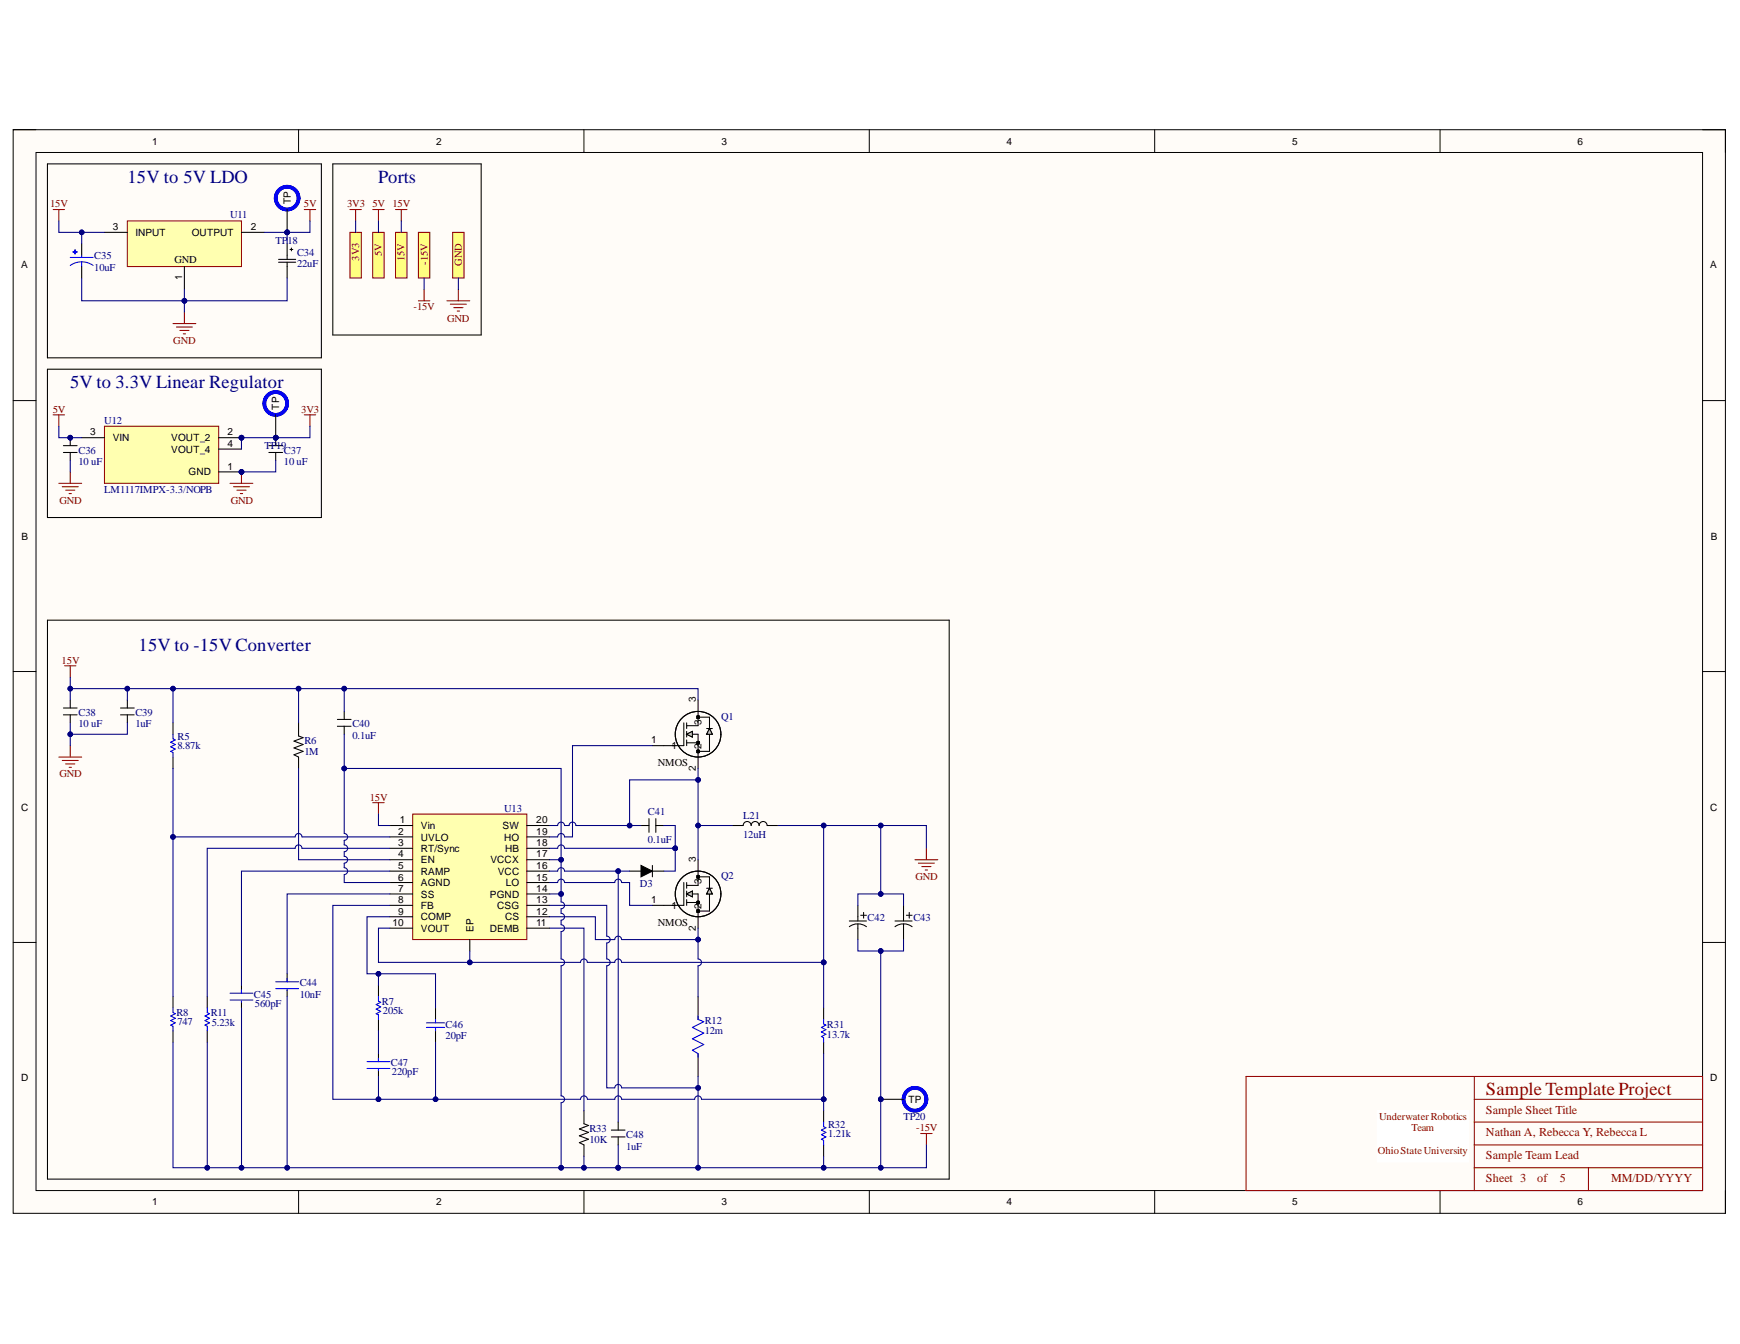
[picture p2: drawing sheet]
<svg xmlns="http://www.w3.org/2000/svg" width="279mm" height="216mm" viewBox="0 0 279 216" stroke-linecap="round" stroke-linejoin="round" font-family="sans-serif">
<defs><g id="words">
<g font-size="3" fill="#000080">
<text x="20.5" y="29.3">15V to 5V LDO</text>
<text x="60.7" y="29.3">Ports</text>
<text x="11.2" y="62.3">5V to 3.3V Linear Regulator</text>
<text x="22.2" y="104.5">15V to -15V Converter</text>
</g>
<text font-size="3" fill="#980000" x="238.6" y="176">Sample Template Project</text>
<g font-size="1.9" fill="#980000">
<text x="238.6" y="178.9">Sample Sheet Title</text>
<text x="238.6" y="182.6">Nathan A, Rebecca Y, Rebecca L</text>
<text x="238.6" y="189.9">Sheet 3</text>
<text x="238.6" y="186.2">Sample Team Lead</text>
<text x="246.8" y="189.9">of</text>
<text x="250.4" y="189.9">5</text>
<text x="258.7" y="189.9">MM/DD/YYYY</text>
</g>
<g font-size="1.7" fill="#800000">
<text x="8" y="33.3">15V</text>
<text x="48.8" y="33.3">5V</text>
<text x="55.7" y="33.3">3V3</text>
<text x="59.8" y="33.3">5V 15V</text>
<text x="57.7" y="41.9" transform="rotate(-90 57.7 41.9)">3V3</text>
<text x="61.3" y="41.2" transform="rotate(-90 61.3 41.2)">5V</text>
<text x="65" y="41.9" transform="rotate(-90 65 41.9)">15V</text>
<text x="68.7" y="42.5" transform="rotate(-90 68.7 42.5)">-15V</text>
<text x="74.2" y="42.7" transform="rotate(-90 74.2 42.7)">GND</text>
<text x="66.4" y="49.8">-15V</text>
<text x="71.8" y="51.7">GND</text>
<text x="27.8" y="55.3">GND</text>
<text x="8.5" y="66.3">5V</text>
<text x="48.4" y="66.3">3V3</text>
<text x="9.6" y="80.9">GND</text>
<text x="37" y="80.9">GND</text>
<text x="9.9" y="106.6">15V</text>
<text x="9.6" y="124.9">GND</text>
<text x="59.4" y="128.6">15V</text>
<text x="147" y="141.4">GND</text>
<text x="147.1" y="181.7">-15V</text>
</g>
<g font-size="1.7" fill="#000080">
<text x="37" y="35.1">U11</text>
<text x="15.1" y="41.6">C35</text>
<text x="44.2" y="39.2">TP18</text>
<text x="47.7" y="41.1">C34</text>
<text x="15.1" y="43.5">10uF</text>
<text x="47.7" y="43">22uF</text>
<text x="16.7" y="68.2">U12</text>
<text x="12.6" y="74.8">10 uF</text>
<text x="12.6" y="72.9">C36</text>
<text x="42.5" y="72.1">TP19</text>
<text x="45.6" y="74.8">10 uF</text>
<text x="45.6" y="72.9">C37</text>
<text x="16.7" y="79.2">LM1117IMPX-3.3/NOPB</text>
<text x="12.6" y="116.9">10 uF</text>
<text x="12.6" y="115">C38</text>
<text x="21.7" y="116.9">1uF</text>
<text x="21.7" y="115">C39</text>
<text x="28.5" y="118.9">R5</text>
<text x="48.9" y="119.5">R6</text>
<text x="56.6" y="118.7">0.1uF</text>
<text x="56.6" y="116.9">C40</text>
<text x="115.8" y="115.6">Q1</text>
<text x="28.5" y="120.3">8.87k</text>
<text x="48.9" y="121.3">1M</text>
<text x="80.9" y="130.4">U13</text>
<text x="104" y="131">C41</text>
<text x="119.3" y="131.6">L21</text>
<text x="104" y="135.4">0.1uF</text>
<text x="119.3" y="134.6">12uH</text>
<text x="102.8" y="142.5">D3</text>
<text x="115.8" y="141.2">Q2</text>
<text x="139.3" y="147.9">C42</text>
<text x="146.7" y="147.9">C43</text>
<text x="40.8" y="160.3">C45</text>
<text x="40.9" y="161.8">560pF</text>
<text x="48.1" y="158.5">C44</text>
<text x="48.1" y="160.3">10nF</text>
<text x="61.3" y="161.4">R7</text>
<text x="28.3" y="163.2">R8</text>
<text x="28.5" y="164.7">747</text>
<text x="33.8" y="163.2">R11</text>
<text x="34" y="164.9">5.23k</text>
<text x="61.5" y="162.9">205k</text>
<text x="71.6" y="166.9">20pF</text>
<text x="71.6" y="165.1">C46</text>
<text x="113.2" y="166.2">12m</text>
<text x="113.2" y="164.5">R12</text>
<text x="132.8" y="166.7">13.7k</text>
<text x="132.8" y="165.1">R31</text>
<text x="62.8" y="171.3">C47</text>
<text x="62.9" y="172.8">220pF</text>
<text x="145.1" y="179.9">TP20</text>
<text x="94.6" y="183.7">10K</text>
<text x="94.6" y="181.8">R33</text>
<text x="100.6" y="184.7">1uF</text>
<text x="100.6" y="182.8">C48</text>
<text x="133" y="182.6">1.21k</text>
<text x="133" y="181.2">R32</text>
</g>
<g font-size="1.7">
<text x="28" y="42.3">GND</text>
<text x="105.6" y="123.1">NMOS</text>
<text x="105.6" y="148.7">NMOS</text>
</g>
<g font-size="1.7" fill="#980000">
<text x="221.4" y="179.9">UnderwaterRobotics</text>
<text x="221.3" y="185.4">OhioStateUniversity</text>
<text x="226.7" y="181.7">Team</text>
</g>
<g font-size="1.6">
<text x="24.4" y="23.3">1</text>
<text x="70" y="23.3">2</text>
<text x="115.9" y="23.3">3</text>
<text x="161.6" y="23.3">4</text>
<text x="207.5" y="23.3">5</text>
<text x="253.3" y="23.3">6</text>
<text x="46.7" y="32.8" transform="rotate(-90 46.7 32.8)">TP</text>
<text x="18.1" y="37">3</text>
<text x="21.7" y="37.9">INPUT</text>
<text x="30.8" y="37.9">OUTPUT</text>
<text x="40.3" y="37">2</text>
<text x="3.4" y="43.1">A</text>
<text x="29.3" y="44.9" transform="rotate(-90 29.3 44.9)">1</text>
<text x="274.6" y="43.1">A</text>
<text x="44.8" y="65.8" transform="rotate(-90 44.8 65.8)">TP</text>
<text x="14.5" y="69.9">3</text>
<text x="18.1" y="70.9">VIN</text>
<text x="27.5" y="70.9">VOUT_2</text>
<text x="36.5" y="69.9">2</text>
<text x="36.5" y="71.8">4</text>
<text x="27.5" y="72.7">VOUT_4</text>
<text x="30.3" y="76.4">GND</text>
<text x="36.5" y="75.4">1</text>
<text x="3.5" y="86.7">B</text>
<text x="274.7" y="86.7">B</text>
<text x="111.7" y="112.8" transform="rotate(-90 111.7 112.8)">3</text>
<text x="104.5" y="119.4">1</text>
<text x="112.7" y="116.4" transform="rotate(-90 112.7 116.4)">3</text>
<text x="107.8" y="120.3">1</text>
<text x="111.7" y="123.9" transform="rotate(-90 111.7 123.9)">2</text>
<text x="112.7" y="120.3" transform="rotate(-90 112.7 120.3)">2</text>
<text x="3.4" y="130.2">C</text>
<text x="274.6" y="130.2">C</text>
<text x="63.9" y="135.9">3</text>
<text x="63.9" y="137.7">4</text>
<text x="63.9" y="134.1">2</text>
<text x="64.2" y="132.3">1</text>
<text x="67.6" y="136.8">RT/Sync</text>
<text x="67.6" y="135">UVLO</text>
<text x="67.6" y="133.2">Vin</text>
<text x="80.7" y="133.2">SW</text>
<text x="80.9" y="135">HO</text>
<text x="81.1" y="136.8">HB</text>
<text x="86.1" y="137.7">17</text>
<text x="86.1" y="135.9">18</text>
<text x="86.1" y="134.1">19</text>
<text x="86.1" y="132.3">20</text>
<text x="63.9" y="139.6">5</text>
<text x="63.9" y="141.5">6</text>
<text x="63.9" y="143.2">7</text>
<text x="67.6" y="138.7">EN</text>
<text x="67.6" y="140.5">RAMP</text>
<text x="67.6" y="142.3">AGND</text>
<text x="78.7" y="138.7">VCCX</text>
<text x="79.9" y="140.5">VCC</text>
<text x="81.2" y="142.3">LO</text>
<text x="86.1" y="143.2">14</text>
<text x="86.1" y="141.5">15</text>
<text x="86.1" y="139.6">16</text>
<text x="111.7" y="138.5" transform="rotate(-90 111.7 138.5)">3</text>
<text x="112.7" y="142.1" transform="rotate(-90 112.7 142.1)">3</text>
<text x="63" y="148.7">10</text>
<text x="63.9" y="145.1">8</text>
<text x="63.9" y="147">9</text>
<text x="67.6" y="144.2">SS</text>
<text x="67.6" y="146">FB</text>
<text x="67.6" y="147.8">COMP</text>
<text x="67.6" y="149.7">VOUT</text>
<text x="76" y="149.7" transform="rotate(-90 76 149.7)">EP</text>
<text x="78.7" y="144.2">PGND</text>
<text x="78.7" y="149.7">DEMB</text>
<text x="79.8" y="146">CSG</text>
<text x="81.1" y="147.8">CS</text>
<text x="86.1" y="145.1">13</text>
<text x="86.1" y="147">12</text>
<text x="86.1" y="148.7">11</text>
<text x="104.5" y="145.1">1</text>
<text x="107.8" y="146">1</text>
<text x="111.7" y="149.6" transform="rotate(-90 111.7 149.6)">2</text>
<text x="112.7" y="146" transform="rotate(-90 112.7 146)">2</text>
<text x="3.4" y="173.7">D</text>
<text x="274.6" y="173.7">D</text>
<text x="145.9" y="177.2">TP</text>
<text x="24.4" y="193.6">1</text>
<text x="70" y="193.6">2</text>
<text x="115.9" y="193.6">3</text>
<text x="161.6" y="193.6">4</text>
<text x="207.5" y="193.6">5</text>
<text x="253.3" y="193.6">6</text>
</g>
</g></defs>
<path d="M2.1 20.8h275v174.1h-275z" fill-rule="evenodd" fill="#fffcf8"/>
<path d="M2.1 20.8h275v174.1h-275z" fill="none" stroke="#000" stroke-width=".16"/>
<path d="M5.8 24.5h267.6v166.8h-267.6z" fill-rule="evenodd" fill="#fffcf8"/>
<g fill="none" stroke="#000" stroke-width=".16">
<path d="M2.1 20.8h3.7M5.8 24.5h267.6v166.8h-267.6zM47.9 20.8v3.7M93.8 20.8v3.7M139.6 20.8v3.7M185.4 20.8v3.7M231.2 20.8v3.7M273.4 20.8h3.7v3.7M2.1 64.4h3.7M273.4 64.4h3.7M2.1 107.9h3.7M273.4 107.9h3.7"/>
<path d="M2.1 151.4h3.7M273.4 151.4h3.7M47.9 191.3v3.6M93.8 191.3v3.6M139.6 191.3v3.6M185.4 191.3v3.6M231.2 191.3v3.6M277.1 191.3v3.6"/>
</g>
<path d="M200.1 172.9h73.3v18.4h-73.3zM236.7 172.9v18.4M236.7 176.6h36.7M236.7 180.2h36.7M236.7 183.9h36.7M236.7 187.6h36.7" fill="none" stroke="#980000" stroke-width=".17"/>
<path d="M221.2 178.4h14.6v8.3h-14.6z" fill-rule="evenodd" fill="#fff"/>
<path d="M221.2 178.4h14.6v8.3h-14.6z" fill="none" stroke="#fff" stroke-width=".16"/>
<path d="M255.1 187.6v3.7" fill="none" stroke="#980000" stroke-width=".17"/>
<path d="M66.3 130.8h18.3v20.1h-18.3z" fill-rule="evenodd" fill="#ffffb0"/>
<path d="M66.3 130.8h18.3v20.1h-18.3z" fill="none" stroke="#800000" stroke-width=".16"/>
<g fill="none" stroke="#000" stroke-width=".17">
<path d="M10.2 114.8h2.2M10.2 113.7h2.2M11.3 112.5v1.2M11.3 114.8v1.3M19.3 114.8h2.2M19.3 113.7h2.2M20.4 112.5v1.2M20.4 114.8v1.3M47.9 116.1v2.1l.8 .3-1.5 .6 1.5 .5-1.5 .6 1.5 .5-1.5 .5 .7 .4v1.8M54.2 116.7h2.2M54.2 115.6h2.2M55.3 114.3v1.3"/>
<path d="M55.3 116.7v1.3M109.8 116.1v3.7h-5M110.3 118h1.8v5.4M110.3 116.1v.9M110.3 117.5v.9M110.3 118.9v.9M110.3 119.3h1.8M110.3 118l.9-.5v.9zM112.1 112.5v4.1h-1.8M112.1 115.2h1.8v5.5h-1.8M113.5 117h.9M113.9 117l.5 1h-.9z"/>
<path d="M62.6 139.9h3.7M62.6 138.1h3.7M62.6 136.3h3.7M62.6 134.4h3.7M62.6 132.6h3.7M84.6 139.9h3.7M84.6 138.1h3.7M84.6 136.3h3.7M84.6 134.4h3.7M84.6 132.6h3.7M101.1 139.9h1.8M102.9 139l1.9 .9-1.9 1z"/>
<path d="M102.9 132.6h1.3M104.2 131.5v2.2M104.8 139.9h1.8M104.8 139v1.9M105.3 132.6h1.3M105.3 131.5v2.2M120.6 132.6a.64 .64 0 0 0-.6-.6 .64 .64 0 0 0-.7 .6h-1.7M124.9 132.6h-1.7a.64 .64 0 0 0-.7-.6 .64 .64 0 0 0-.6 .6 .64 .64 0 0 0-.6-.6 .64 .64 0 0 0-.7 .6M46.1 156.4v1.3M46.1 159v1.1M62.6 145.4h3.7M62.6 143.6h3.7"/>
<path d="M62.6 141.8h3.7M62.6 147.3h3.7M62.6 149.1h3.7M75.4 150.9v1.9M84.6 145.4h3.7M84.6 143.6h3.7M84.6 141.8h3.7M84.6 147.3h3.7M84.6 149.1h3.7M93.8 178.4v2.1l.7 .3-1.5 .6 1.5 .5-1.5 .6 1.5 .5-1.5 .6 .8 .3v1.9M98.2 182.6h2.2M98.2 181.5h2.2"/>
<path d="M99.3 180.2v1.3M99.3 182.6v1.3"/>
<circle cx="112.1" cy="117.9" r="3.7"/>
</g>
<path d="M10.4 107h1.8M11.3 107v1.8" fill="none" stroke="#800000" stroke-width=".17"/>
<path d="M44.3 157.7h3.6M44.3 158.8h3.6M46.1 157.2v.5M46.1 159v.2" fill="none" stroke="#00f" stroke-width=".17"/>
<path d="M102.9 139l1.9 .9-1.9 1z" fill-rule="evenodd" fill="#000"/>
<path d="M112.1 115.2h.1M112.1 119.3h.1M112.1 120.7h.1" fill="none" stroke="#000" stroke-width=".59"/>
<path d="M110.3 118l.9-.5v.9z" fill="#c0c0c0"/>
<path d="M110.3 118l.9-.5v.9z" fill="none" stroke="#000" stroke-width=".16"/>
<path d="M113.9 117l.5 1h-.9z" fill="#c0c0c0"/>
<path d="M113.9 117l.5 1h-.9z" fill="none" stroke="#000" stroke-width=".16"/>
<g fill="none" stroke="#000" stroke-width=".17">
<path d="M112.1 138.1v4.1h-1.8M109.8 141.8v3.6h-5M110.3 143.6h1.8v5.5M110.3 141.8v.9M110.3 143.1v1M110.3 144.5v.9M110.3 145h1.8M110.3 143.6l.9-.5v1zM112.1 140.9h1.8v5.5h-1.8M113.5 142.7h.9M113.9 142.7l.5 .9h-.9z"/>
<circle cx="112.1" cy="143.6" r="3.7"/>
</g>
<path d="M112.1 140.9h.1M112.1 145h.1M112.1 146.4h.1" fill="none" stroke="#000" stroke-width=".59"/>
<path d="M110.3 143.6l.9-.5v1z" fill="#c0c0c0"/>
<path d="M110.3 143.6l.9-.5v1z" fill="none" stroke="#000" stroke-width=".16"/>
<path d="M113.9 142.7l.5 .9h-.9z" fill="#c0c0c0"/>
<path d="M113.9 142.7l.5 .9h-.9z" fill="none" stroke="#000" stroke-width=".16"/>
<path d="M11.3 119.8v1.8M9.4 121.6h3.7M10 122.2h2.6M10.5 122.7h1.5M11.1 123.3h.4M146.9 138.1h3.7M147.5 138.7h2.5M148 139.2h1.5M148.6 139.8h.3M148.8 136.3v1.8M147.8 182.1h1.9M148.8 182.1v1.8" fill="none" stroke="#800000" stroke-width=".17"/>
<g fill="none" stroke="#000" stroke-width=".17">
<path d="M7.6 99.6h144.8v89.8h-144.8zM27.8 116.1v1.9M27.8 121.6v1.8M38.8 158.3v1.2M60.8 158.3v1.8M136.4 148.9a2.28 2.28 0 0 1 2.7 0M136.4 147.9h2.7M137.8 145.4v2.5M137.8 148.4v2.5M138.2 147h.9M138.7 146.6v.9M143.7 148.9a2.28 2.28 0 0 1 2.8 0"/>
<path d="M143.7 147.9h2.8M145.1 145.4v2.5M145.1 148.4v2.5M145.5 147h1M146 146.6v.9M27.8 160.1v1.8M27.8 165.6v1.8M33.3 160.1v1.8M33.3 165.6v1.8M38.8 160.8v1.1M60.8 163.8v1.8M60.8 169.3v1.2"/>
<path d="M60.8 171.8v1.1M69.9 161.9v1.9M69.9 165.6v1.8M112.1 160.1v3.7M112.1 169.3v3.6M132.3 161.9v1.9M132.3 167.4v1.9M132.3 178.4v1.8M132.3 183.9v1.9"/>
</g>
<g fill="none" stroke="#00f" stroke-width=".17">
<path d="M27.8 118v.7l.3 .2-.7 .3 .7 .4-.7 .4 .7 .3-.7 .4 .4 .2v.7M36.9 159.5h3.7M38.8 159v.5M27.8 161.9v.8l.3 .1-.7 .4 .7 .4-.7 .3 .7 .4-.7 .4 .4 .2v.7M33.3 161.9v.8l.3 .1-.7 .4 .7 .4-.7 .3 .7 .4-.7 .4 .4 .2v.7M36.9 160.6h3.7M38.8 160.8v.2M58.9 170.5h3.7M58.9 171.6h3.7M60.8 160.1v.7l.3 .2-.7 .4 .7 .3-.7 .4 .7 .4-.7 .3 .4 .2v.8M60.8 170v.5M60.8 171.8v.2"/>
<path d="M68.5 165h2.9M68.5 164.3h2.9M69.9 163.8v.5M69.9 165v.6M112.1 163.2v.6l.9 .3-1.8 .9 1.8 1-1.8 .9 1.8 .9-1.8 .9 .9 .6v.5M132.3 163.8v.7l.3 .2-.7 .3 .7 .4-.7 .4 .7 .3-.7 .4 .4 .2v.7M132.3 180.2v.8l.3 .2-.7 .3 .7 .4-.7 .4 .7 .3-.7 .4 .4 .2v.7"/>
</g>
<circle cx="38.8" cy="70.3" r=".37" fill="#000080"/>
<circle cx="38.8" cy="70.3" r=".37" fill="none" stroke="#000080" stroke-width=".16"/>
<circle cx="38.8" cy="75.8" r=".36" fill="#000080"/>
<circle cx="38.8" cy="75.8" r=".36" fill="none" stroke="#000080" stroke-width=".16"/>
<path d="M16.8 68.5h18.3v9.1h-18.3z" fill-rule="evenodd" fill="#ffffb0"/>
<path d="M16.8 68.5h18.3v9.1h-18.3z" fill="none" stroke="#800000" stroke-width=".17"/>
<path d="M13.1 70.3h3.7M35.1 70.3h3.7" fill="none" stroke="#000" stroke-width=".17"/>
<circle cx="38.8" cy="70.3" r=".37" fill="#000080"/>
<circle cx="38.8" cy="70.3" r=".37" fill="none" stroke="#000080" stroke-width=".16"/>
<path d="M35.1 72.1h3.7M35.1 75.8h3.7" fill="none" stroke="#000" stroke-width=".17"/>
<circle cx="38.8" cy="75.8" r=".36" fill="#000080"/>
<circle cx="38.8" cy="75.8" r=".36" fill="none" stroke="#000080" stroke-width=".16"/>
<path d="M36.9 77.6h3.7M37.5 78.2h2.6M38 78.7h1.5M38.6 79.3h.4M38.8 75.8v1.8" fill="none" stroke="#800000" stroke-width=".17"/>
<circle cx="38.8" cy="75.8" r=".36" fill="#000080"/>
<circle cx="38.8" cy="75.8" r=".36" fill="none" stroke="#000080" stroke-width=".16"/>
<path d="M8.5 66.6h1.9M9.4 66.6v1.9M9.4 77.6h3.7M10 78.2h2.6M10.5 78.7h1.5M11.1 79.3h.4M11.3 75.8v1.8M48.9 66.6h1.8M49.8 66.6v1.9" fill="none" stroke="#800000" stroke-width=".17"/>
<circle cx="11.3" cy="70.3" r=".37" fill="#000080"/>
<circle cx="11.3" cy="70.3" r=".37" fill="none" stroke="#000080" stroke-width=".16"/>
<path d="M11.3 70.3v1.3M11.3 72.7v1.3" fill="none" stroke="#000" stroke-width=".17"/>
<circle cx="11.3" cy="70.3" r=".37" fill="#000080"/>
<circle cx="11.3" cy="70.3" r=".37" fill="none" stroke="#000080" stroke-width=".16"/>
<path d="M10.2 72.7h2.2M10.2 71.6h2.2" fill="none" stroke="#000" stroke-width=".17"/>
<circle cx="44.3" cy="70.3" r=".37" fill="#000080"/>
<circle cx="44.3" cy="70.3" r=".37" fill="none" stroke="#000080" stroke-width=".16"/>
<path d="M44.3 70.3v1.3M44.3 72.7v1.3" fill="none" stroke="#000" stroke-width=".17"/>
<circle cx="44.3" cy="70.3" r=".37" fill="#000080"/>
<circle cx="44.3" cy="70.3" r=".37" fill="none" stroke="#000080" stroke-width=".16"/>
<path d="M7.6 59.3h44v23.8h-44zM43.2 72.7h2.2M43.2 71.6h2.2" fill="none" stroke="#000" stroke-width=".17"/>
<path d="M20.4 35.5h18.4v7.3h-18.4z" fill-rule="evenodd" fill="#ffffb0"/>
<path d="M20.4 35.5h18.4v7.3h-18.4z" fill="none" stroke="#800000" stroke-width=".16"/>
<path d="M16.8 37.3h3.6M38.8 37.3h3.6M29.6 42.8v3.7" fill="none" stroke="#000" stroke-width=".17"/>
<path d="M12 40.1h.1v.7h-.1z" fill-rule="evenodd" fill="#00f"/>
<path d="M12 40.1h.1v.7h-.1z" fill="none" stroke="#00f" stroke-width=".17"/>
<path d="M11.7 40.4h.7v.1h-.7z" fill-rule="evenodd" fill="#00f"/>
<path d="M11.3 42.6a3.2 3.2 0 0 1 3.6 0M11.3 41.4h3.6M11.7 40.4h.7v.1h-.7zM13.1 41v.4M13.1 42.1v.7" fill="none" stroke="#00f" stroke-width=".17"/>
<path d="M7.6 26.3h44v31.2h-44zM13.1 39.2v1.8M46.1 39.2v2.5M46.8 39.8v.5M13.1 42.8v1.9M44.7 41.7h2.8M44.7 42.1h2.8M46.1 42.1v2.6M46.6 40.1h.4" fill="none" stroke="#000" stroke-width=".17"/>
<path d="M8.5 33.7h1.9M9.4 33.7v1.8M48.9 33.7h1.8M49.8 33.7v1.8M27.8 52h3.6M28.3 52.5h2.6M28.9 53.1h1.4M29.4 53.6h.4M29.6 50.2v1.8" fill="none" stroke="#800000" stroke-width=".17"/>
<path d="M11.3 116.1v1.9h9.1v-1.9" fill="none" stroke="#000080" stroke-width=".17"/>
<circle cx="11.3" cy="117.9" r=".37" fill="#000080"/>
<circle cx="11.3" cy="117.9" r=".37" fill="none" stroke="#000080" stroke-width=".16"/>
<path d="M11.3 118v1.8" fill="none" stroke="#000080" stroke-width=".17"/>
<circle cx="11.3" cy="117.9" r=".37" fill="#000080"/>
<circle cx="11.3" cy="117.9" r=".37" fill="none" stroke="#000080" stroke-width=".16"/>
<path d="M47.9 110.6v5.5M47.9 123.4v14.7h14.7" fill="none" stroke="#000080" stroke-width=".17"/>
<circle cx="47.9" cy="110.6" r=".37" fill="#000080"/>
<circle cx="47.9" cy="110.6" r=".37" fill="none" stroke="#000080" stroke-width=".16"/>
<path d="M55.3 123.4h34.8v20.2h-1.8" fill="none" stroke="#000080" stroke-width=".17"/>
<circle cx="90.1" cy="143.6" r=".37" fill="#000080"/>
<circle cx="90.1" cy="143.6" r=".37" fill="none" stroke="#000080" stroke-width=".16"/>
<circle cx="90.1" cy="138.1" r=".37" fill="#000080"/>
<circle cx="90.1" cy="138.1" r=".37" fill="none" stroke="#000080" stroke-width=".16"/>
<circle cx="55.3" cy="123.4" r=".37" fill="#000080"/>
<circle cx="55.3" cy="123.4" r=".37" fill="none" stroke="#000080" stroke-width=".16"/>
<path d="M55.3 110.6v3.7" fill="none" stroke="#000080" stroke-width=".17"/>
<circle cx="55.3" cy="110.6" r=".37" fill="#000080"/>
<circle cx="55.3" cy="110.6" r=".37" fill="none" stroke="#000080" stroke-width=".16"/>
<path d="M104.8 119.8h-12.9v14.6h-1.2a.55 .55 0 0 0-.6-.5 .55 .55 0 0 0-.6 .5h-1.2M106.6 132.6h1.8v3.7M62.6 143.6h-16.5v12.8M88.3 149.1h5.5v29.3" fill="none" stroke="#000080" stroke-width=".17"/>
<circle cx="108.4" cy="136.3" r=".37" fill="#000080"/>
<circle cx="108.4" cy="136.3" r=".37" fill="none" stroke="#000080" stroke-width=".16"/>
<path d="M112.1 123.4v1.9h-11v7.3" fill="none" stroke="#000080" stroke-width=".17"/>
<circle cx="101.1" cy="132.6" r=".37" fill="#000080"/>
<circle cx="101.1" cy="132.6" r=".37" fill="none" stroke="#000080" stroke-width=".16"/>
<circle cx="112.1" cy="125.3" r=".37" fill="#000080"/>
<circle cx="112.1" cy="125.3" r=".37" fill="none" stroke="#000080" stroke-width=".16"/>
<path d="M88.3 136.3h1.2a.55 .55 0 0 1 .6-.6 .55 .55 0 0 1 .6 .6h17.7" fill="none" stroke="#000080" stroke-width=".17"/>
<circle cx="108.4" cy="136.3" r=".37" fill="#000080"/>
<circle cx="108.4" cy="136.3" r=".37" fill="none" stroke="#000080" stroke-width=".16"/>
<path d="M108.4 136.3v3.6h-1.8" fill="none" stroke="#000080" stroke-width=".17"/>
<circle cx="108.4" cy="136.3" r=".37" fill="#000080"/>
<circle cx="108.4" cy="136.3" r=".37" fill="none" stroke="#000080" stroke-width=".16"/>
<path d="M99.3 139.9v40.3" fill="none" stroke="#000080" stroke-width=".17"/>
<circle cx="99.3" cy="139.9" r=".37" fill="#000080"/>
<circle cx="99.3" cy="139.9" r=".37" fill="none" stroke="#000080" stroke-width=".16"/>
<path d="M112.1 132.6h5.5M88.3 141.8h1.2a.55 .55 0 0 1 .6-.6 .55 .55 0 0 1 .6 .6h8a.55 .55 0 0 1 .6-.6 .55 .55 0 0 1 .5 .6h1.3v3.6h3.7" fill="none" stroke="#000080" stroke-width=".17"/>
<circle cx="112.1" cy="132.6" r=".37" fill="#000080"/>
<circle cx="112.1" cy="132.6" r=".37" fill="none" stroke="#000080" stroke-width=".16"/>
<path d="M11.3 110.6v1.9" fill="none" stroke="#000080" stroke-width=".17"/>
<circle cx="11.3" cy="110.6" r=".37" fill="#000080"/>
<circle cx="11.3" cy="110.6" r=".37" fill="none" stroke="#000080" stroke-width=".16"/>
<path d="M20.4 110.6v1.9" fill="none" stroke="#000080" stroke-width=".17"/>
<circle cx="20.4" cy="110.6" r=".37" fill="#000080"/>
<circle cx="20.4" cy="110.6" r=".37" fill="none" stroke="#000080" stroke-width=".16"/>
<path d="M62.6 149.1h-1.8v5.5h32.4a.55 .55 0 0 1 .6-.6 .55 .55 0 0 1 .5 .6h4.4a.55 .55 0 0 1 .6-.6 .55 .55 0 0 1 .5 .6h32.5" fill="none" stroke="#000080" stroke-width=".17"/>
<circle cx="75.4" cy="154.6" r=".37" fill="#000080"/>
<circle cx="75.4" cy="154.6" r=".37" fill="none" stroke="#000080" stroke-width=".16"/>
<circle cx="132.3" cy="154.6" r=".37" fill="#000080"/>
<circle cx="132.3" cy="154.6" r=".37" fill="none" stroke="#000080" stroke-width=".16"/>
<path d="M132.3 132.6v22" fill="none" stroke="#000080" stroke-width=".17"/>
<circle cx="132.3" cy="132.6" r=".37" fill="#000080"/>
<circle cx="132.3" cy="132.6" r=".37" fill="none" stroke="#000080" stroke-width=".16"/>
<circle cx="132.3" cy="154.6" r=".37" fill="#000080"/>
<circle cx="132.3" cy="154.6" r=".37" fill="none" stroke="#000080" stroke-width=".16"/>
<path d="M46.1 160.1v27.5" fill="none" stroke="#000080" stroke-width=".17"/>
<circle cx="46.1" cy="187.6" r=".37" fill="#000080"/>
<circle cx="46.1" cy="187.6" r=".37" fill="none" stroke="#000080" stroke-width=".16"/>
<path d="M88.3 147.3h7.3v3.6h3.1a.55 .55 0 0 1 .6-.5 .55 .55 0 0 1 .5 .5h12.3v-1.8" fill="none" stroke="#000080" stroke-width=".17"/>
<circle cx="112.1" cy="150.9" r=".37" fill="#000080"/>
<circle cx="112.1" cy="150.9" r=".37" fill="none" stroke="#000080" stroke-width=".16"/>
<path d="M88.3 145.4h9.1v5a.55 .55 0 0 1 .6 .5 .55 .55 0 0 1-.6 .6v2.5a.55 .55 0 0 1 .6 .6 .55 .55 0 0 1-.6 .5v19.7h1.3a.55 .55 0 0 1 .6-.6 .55 .55 0 0 1 .5 .6h12.3v12.8" fill="none" stroke="#000080" stroke-width=".17"/>
<circle cx="112.1" cy="174.8" r=".37" fill="#000080"/>
<circle cx="112.1" cy="174.8" r=".37" fill="none" stroke="#000080" stroke-width=".16"/>
<circle cx="112.1" cy="187.6" r=".37" fill="#000080"/>
<circle cx="112.1" cy="187.6" r=".37" fill="none" stroke="#000080" stroke-width=".16"/>
<path d="M112.1 172.9v1.9" fill="none" stroke="#000080" stroke-width=".17"/>
<circle cx="112.1" cy="174.8" r=".37" fill="#000080"/>
<circle cx="112.1" cy="174.8" r=".37" fill="none" stroke="#000080" stroke-width=".16"/>
<path d="M132.3 176.6v1.8" fill="none" stroke="#000080" stroke-width=".17"/>
<circle cx="132.3" cy="176.6" r=".36" fill="#000080"/>
<circle cx="132.3" cy="176.6" r=".36" fill="none" stroke="#000080" stroke-width=".16"/>
<path d="M112.1 150.9v3.1a.55 .55 0 0 1 .5 .6 .55 .55 0 0 1-.5 .5v5" fill="none" stroke="#000080" stroke-width=".17"/>
<circle cx="112.1" cy="150.9" r=".37" fill="#000080"/>
<circle cx="112.1" cy="150.9" r=".37" fill="none" stroke="#000080" stroke-width=".16"/>
<path d="M27.8 134.4v25.7" fill="none" stroke="#000080" stroke-width=".17"/>
<circle cx="27.8" cy="134.4" r=".37" fill="#000080"/>
<circle cx="27.8" cy="134.4" r=".37" fill="none" stroke="#000080" stroke-width=".16"/>
<path d="M62.6 136.3h-14.1a.55 .55 0 0 0-.6-.6 .55 .55 0 0 0-.5 .6h-14.1v23.8M33.3 167.4v20.2" fill="none" stroke="#000080" stroke-width=".17"/>
<circle cx="33.3" cy="187.6" r=".37" fill="#000080"/>
<circle cx="33.3" cy="187.6" r=".37" fill="none" stroke="#000080" stroke-width=".16"/>
<path d="M93.8 187.6h5.5" fill="none" stroke="#000080" stroke-width=".17"/>
<circle cx="99.3" cy="187.6" r=".37" fill="#000080"/>
<circle cx="99.3" cy="187.6" r=".37" fill="none" stroke="#000080" stroke-width=".16"/>
<circle cx="93.8" cy="187.6" r=".37" fill="#000080"/>
<circle cx="93.8" cy="187.6" r=".37" fill="none" stroke="#000080" stroke-width=".16"/>
<path d="M99.3 183.9v3.7" fill="none" stroke="#000080" stroke-width=".17"/>
<circle cx="99.3" cy="187.6" r=".37" fill="#000080"/>
<circle cx="99.3" cy="187.6" r=".37" fill="none" stroke="#000080" stroke-width=".16"/>
<path d="M132.3 185.8v1.8" fill="none" stroke="#000080" stroke-width=".17"/>
<circle cx="132.3" cy="187.6" r=".37" fill="#000080"/>
<circle cx="132.3" cy="187.6" r=".37" fill="none" stroke="#000080" stroke-width=".16"/>
<path d="M132.3 169.3v7.3" fill="none" stroke="#000080" stroke-width=".17"/>
<circle cx="132.3" cy="176.6" r=".36" fill="#000080"/>
<circle cx="132.3" cy="176.6" r=".36" fill="none" stroke="#000080" stroke-width=".16"/>
<path d="M132.3 154.6v7.3" fill="none" stroke="#000080" stroke-width=".17"/>
<circle cx="132.3" cy="154.6" r=".37" fill="#000080"/>
<circle cx="132.3" cy="154.6" r=".37" fill="none" stroke="#000080" stroke-width=".16"/>
<path d="M69.9 167.4v9.2" fill="none" stroke="#000080" stroke-width=".17"/>
<circle cx="69.9" cy="176.6" r=".37" fill="#000080"/>
<circle cx="69.9" cy="176.6" r=".37" fill="none" stroke="#000080" stroke-width=".16"/>
<path d="M60.8 172.9v3.7" fill="none" stroke="#000080" stroke-width=".17"/>
<circle cx="60.8" cy="176.6" r=".37" fill="#000080"/>
<circle cx="60.8" cy="176.6" r=".37" fill="none" stroke="#000080" stroke-width=".16"/>
<path d="M27.8 110.6v5.5" fill="none" stroke="#000080" stroke-width=".17"/>
<circle cx="27.8" cy="110.6" r=".37" fill="#000080"/>
<circle cx="27.8" cy="110.6" r=".37" fill="none" stroke="#000080" stroke-width=".16"/>
<path d="M27.8 123.4v11h19.6a.55 .55 0 0 1 .5-.5 .55 .55 0 0 1 .6 .5h14.1" fill="none" stroke="#000080" stroke-width=".17"/>
<circle cx="27.8" cy="134.4" r=".37" fill="#000080"/>
<circle cx="27.8" cy="134.4" r=".37" fill="none" stroke="#000080" stroke-width=".16"/>
<path d="M62.6 139.9h-23.8v18.4M38.8 161.9v25.7" fill="none" stroke="#000080" stroke-width=".17"/>
<circle cx="38.8" cy="187.6" r=".37" fill="#000080"/>
<circle cx="38.8" cy="187.6" r=".37" fill="none" stroke="#000080" stroke-width=".16"/>
<path d="M60.8 156.4v1.9" fill="none" stroke="#000080" stroke-width=".17"/>
<circle cx="60.8" cy="156.4" r=".37" fill="#000080"/>
<circle cx="60.8" cy="156.4" r=".37" fill="none" stroke="#000080" stroke-width=".16"/>
<path d="M141.4 132.6v11M60.8 165.6v3.7" fill="none" stroke="#000080" stroke-width=".17"/>
<circle cx="141.4" cy="143.6" r=".36" fill="#000080"/>
<circle cx="141.4" cy="143.6" r=".36" fill="none" stroke="#000080" stroke-width=".16"/>
<circle cx="141.4" cy="132.6" r=".37" fill="#000080"/>
<circle cx="141.4" cy="132.6" r=".37" fill="none" stroke="#000080" stroke-width=".16"/>
<path d="M141.4 152.8v34.8" fill="none" stroke="#000080" stroke-width=".17"/>
<circle cx="141.4" cy="152.8" r=".37" fill="#000080"/>
<circle cx="141.4" cy="152.8" r=".37" fill="none" stroke="#000080" stroke-width=".16"/>
<circle cx="141.4" cy="176.6" r=".36" fill="#000080"/>
<circle cx="141.4" cy="176.6" r=".36" fill="none" stroke="#000080" stroke-width=".16"/>
<circle cx="141.4" cy="187.6" r=".37" fill="#000080"/>
<circle cx="141.4" cy="187.6" r=".37" fill="none" stroke="#000080" stroke-width=".16"/>
<path d="M62.6 145.4h-9.2v31.2h39.8a.55 .55 0 0 1 .6-.6 .55 .55 0 0 1 .5 .6h4.4a.55 .55 0 0 1 .6-.6 .55 .55 0 0 1 .5 .6h11.7a.55 .55 0 0 1 .6-.6 .55 .55 0 0 1 .5 .6h19.7" fill="none" stroke="#000080" stroke-width=".17"/>
<circle cx="132.3" cy="176.6" r=".36" fill="#000080"/>
<circle cx="132.3" cy="176.6" r=".36" fill="none" stroke="#000080" stroke-width=".16"/>
<circle cx="69.9" cy="176.6" r=".37" fill="#000080"/>
<circle cx="69.9" cy="176.6" r=".37" fill="none" stroke="#000080" stroke-width=".16"/>
<circle cx="60.8" cy="176.6" r=".37" fill="#000080"/>
<circle cx="60.8" cy="176.6" r=".37" fill="none" stroke="#000080" stroke-width=".16"/>
<path d="M55.3 118v15.9a.55 .55 0 0 1 .5 .5 .55 .55 0 0 1-.5 .6v.7a.55 .55 0 0 1 .5 .6 .55 .55 0 0 1-.5 .5v.8a.55 .55 0 0 1 .5 .5 .55 .55 0 0 1-.5 .6v.7a.55 .55 0 0 1 .5 .5 .55 .55 0 0 1-.5 .6v1.3h7.3" fill="none" stroke="#000080" stroke-width=".17"/>
<circle cx="55.3" cy="123.4" r=".37" fill="#000080"/>
<circle cx="55.3" cy="123.4" r=".37" fill="none" stroke="#000080" stroke-width=".16"/>
<path d="M62.6 147.3h-3.7v9.1h11v5.5" fill="none" stroke="#000080" stroke-width=".17"/>
<circle cx="60.8" cy="156.4" r=".37" fill="#000080"/>
<circle cx="60.8" cy="156.4" r=".37" fill="none" stroke="#000080" stroke-width=".16"/>
<path d="M88.3 139.9h1.2a.55 .55 0 0 1 .6-.5 .55 .55 0 0 1 .6 .5h10.4" fill="none" stroke="#000080" stroke-width=".17"/>
<circle cx="99.3" cy="139.9" r=".37" fill="#000080"/>
<circle cx="99.3" cy="139.9" r=".37" fill="none" stroke="#000080" stroke-width=".16"/>
<path d="M88.3 132.6h1.2a.55 .55 0 0 1 .6-.5 .55 .55 0 0 1 .6 .5h.7a.55 .55 0 0 1 .5-.5 .55 .55 0 0 1 .6 .5h10.4" fill="none" stroke="#000080" stroke-width=".17"/>
<circle cx="101.1" cy="132.6" r=".37" fill="#000080"/>
<circle cx="101.1" cy="132.6" r=".37" fill="none" stroke="#000080" stroke-width=".16"/>
<path d="M148.8 183.9v3.7h-49.5" fill="none" stroke="#000080" stroke-width=".17"/>
<circle cx="99.3" cy="187.6" r=".37" fill="#000080"/>
<circle cx="99.3" cy="187.6" r=".37" fill="none" stroke="#000080" stroke-width=".16"/>
<circle cx="112.1" cy="187.6" r=".37" fill="#000080"/>
<circle cx="112.1" cy="187.6" r=".37" fill="none" stroke="#000080" stroke-width=".16"/>
<circle cx="132.3" cy="187.6" r=".37" fill="#000080"/>
<circle cx="132.3" cy="187.6" r=".37" fill="none" stroke="#000080" stroke-width=".16"/>
<circle cx="141.4" cy="187.6" r=".37" fill="#000080"/>
<circle cx="141.4" cy="187.6" r=".37" fill="none" stroke="#000080" stroke-width=".16"/>
<path d="M124.9 132.6h23.9v3.7" fill="none" stroke="#000080" stroke-width=".17"/>
<circle cx="132.3" cy="132.6" r=".37" fill="#000080"/>
<circle cx="132.3" cy="132.6" r=".37" fill="none" stroke="#000080" stroke-width=".16"/>
<circle cx="141.4" cy="132.6" r=".37" fill="#000080"/>
<circle cx="141.4" cy="132.6" r=".37" fill="none" stroke="#000080" stroke-width=".16"/>
<path d="M27.8 167.4v20.2h66v-1.8" fill="none" stroke="#000080" stroke-width=".17"/>
<circle cx="33.3" cy="187.6" r=".37" fill="#000080"/>
<circle cx="33.3" cy="187.6" r=".37" fill="none" stroke="#000080" stroke-width=".16"/>
<circle cx="38.8" cy="187.6" r=".37" fill="#000080"/>
<circle cx="38.8" cy="187.6" r=".37" fill="none" stroke="#000080" stroke-width=".16"/>
<circle cx="46.1" cy="187.6" r=".37" fill="#000080"/>
<circle cx="46.1" cy="187.6" r=".37" fill="none" stroke="#000080" stroke-width=".16"/>
<circle cx="90.1" cy="187.6" r=".37" fill="#000080"/>
<circle cx="90.1" cy="187.6" r=".37" fill="none" stroke="#000080" stroke-width=".16"/>
<circle cx="93.8" cy="187.6" r=".37" fill="#000080"/>
<circle cx="93.8" cy="187.6" r=".37" fill="none" stroke="#000080" stroke-width=".16"/>
<path d="M112.1 125.3v12.8" fill="none" stroke="#000080" stroke-width=".17"/>
<circle cx="112.1" cy="132.6" r=".37" fill="#000080"/>
<circle cx="112.1" cy="132.6" r=".37" fill="none" stroke="#000080" stroke-width=".16"/>
<circle cx="112.1" cy="125.3" r=".37" fill="#000080"/>
<circle cx="112.1" cy="125.3" r=".37" fill="none" stroke="#000080" stroke-width=".16"/>
<path d="M11.3 108.8v1.8h100.8v1.9" fill="none" stroke="#000080" stroke-width=".17"/>
<circle cx="11.3" cy="110.6" r=".37" fill="#000080"/>
<circle cx="11.3" cy="110.6" r=".37" fill="none" stroke="#000080" stroke-width=".16"/>
<circle cx="20.4" cy="110.6" r=".37" fill="#000080"/>
<circle cx="20.4" cy="110.6" r=".37" fill="none" stroke="#000080" stroke-width=".16"/>
<circle cx="27.8" cy="110.6" r=".37" fill="#000080"/>
<circle cx="27.8" cy="110.6" r=".37" fill="none" stroke="#000080" stroke-width=".16"/>
<circle cx="47.9" cy="110.6" r=".37" fill="#000080"/>
<circle cx="47.9" cy="110.6" r=".37" fill="none" stroke="#000080" stroke-width=".16"/>
<circle cx="55.3" cy="110.6" r=".37" fill="#000080"/>
<circle cx="55.3" cy="110.6" r=".37" fill="none" stroke="#000080" stroke-width=".16"/>
<path d="M137.8 150.9v1.9h7.3v-1.9" fill="none" stroke="#000080" stroke-width=".17"/>
<circle cx="141.4" cy="152.8" r=".37" fill="#000080"/>
<circle cx="141.4" cy="152.8" r=".37" fill="none" stroke="#000080" stroke-width=".16"/>
<path d="M137.8 145.4v-1.8h7.3v1.8" fill="none" stroke="#000080" stroke-width=".17"/>
<circle cx="141.4" cy="143.6" r=".36" fill="#000080"/>
<circle cx="141.4" cy="143.6" r=".36" fill="none" stroke="#000080" stroke-width=".16"/>
<path d="M9.4 68.5v1.8h3.7" fill="none" stroke="#000080" stroke-width=".17"/>
<circle cx="11.3" cy="70.3" r=".37" fill="#000080"/>
<circle cx="11.3" cy="70.3" r=".37" fill="none" stroke="#000080" stroke-width=".16"/>
<path d="M49.8 68.5v1.8h-11" fill="none" stroke="#000080" stroke-width=".17"/>
<circle cx="44.3" cy="70.3" r=".37" fill="#000080"/>
<circle cx="44.3" cy="70.3" r=".37" fill="none" stroke="#000080" stroke-width=".16"/>
<circle cx="38.8" cy="70.3" r=".37" fill="#000080"/>
<circle cx="38.8" cy="70.3" r=".37" fill="none" stroke="#000080" stroke-width=".16"/>
<path d="M38.8 70.3v1.8" fill="none" stroke="#000080" stroke-width=".17"/>
<circle cx="38.8" cy="70.3" r=".37" fill="#000080"/>
<circle cx="38.8" cy="70.3" r=".37" fill="none" stroke="#000080" stroke-width=".16"/>
<path d="M11.3 74v1.8M44.3 74v1.8h-5.5" fill="none" stroke="#000080" stroke-width=".17"/>
<circle cx="38.8" cy="75.8" r=".36" fill="#000080"/>
<circle cx="38.8" cy="75.8" r=".36" fill="none" stroke="#000080" stroke-width=".16"/>
<path d="M42.4 37.3h3.7v1.9" fill="none" stroke="#000080" stroke-width=".17"/>
<circle cx="46.1" cy="37.3" r=".37" fill="#000080"/>
<circle cx="46.1" cy="37.3" r=".37" fill="none" stroke="#000080" stroke-width=".16"/>
<path d="M16.8 37.3h-3.7v1.9" fill="none" stroke="#000080" stroke-width=".17"/>
<circle cx="13.1" cy="37.3" r=".37" fill="#000080"/>
<circle cx="13.1" cy="37.3" r=".37" fill="none" stroke="#000080" stroke-width=".16"/>
<path d="M13.1 44.7v3.6h16.5v-1.8" fill="none" stroke="#000080" stroke-width=".17"/>
<circle cx="29.6" cy="48.3" r=".37" fill="#000080"/>
<circle cx="29.6" cy="48.3" r=".37" fill="none" stroke="#000080" stroke-width=".16"/>
<path d="M46.1 44.7v3.6h-16.5" fill="none" stroke="#000080" stroke-width=".17"/>
<circle cx="29.6" cy="48.3" r=".37" fill="#000080"/>
<circle cx="29.6" cy="48.3" r=".37" fill="none" stroke="#000080" stroke-width=".16"/>
<path d="M29.6 48.3v1.9" fill="none" stroke="#000080" stroke-width=".17"/>
<circle cx="29.6" cy="48.3" r=".37" fill="#000080"/>
<circle cx="29.6" cy="48.3" r=".37" fill="none" stroke="#000080" stroke-width=".16"/>
<path d="M49.8 35.5v1.8h-3.7" fill="none" stroke="#000080" stroke-width=".17"/>
<circle cx="46.1" cy="37.3" r=".37" fill="#000080"/>
<circle cx="46.1" cy="37.3" r=".37" fill="none" stroke="#000080" stroke-width=".16"/>
<path d="M9.4 35.5v1.8h3.7" fill="none" stroke="#000080" stroke-width=".17"/>
<circle cx="13.1" cy="37.3" r=".37" fill="#000080"/>
<circle cx="13.1" cy="37.3" r=".37" fill="none" stroke="#000080" stroke-width=".16"/>
<path d="M59.9 128.9h1.8M60.8 128.9v1.9" fill="none" stroke="#800000" stroke-width=".17"/>
<path d="M60.8 130.8v1.8h1.8M90.1 143.6v1.3a.55 .55 0 0 1 .6 .5 .55 .55 0 0 1-.6 .6v.7a.55 .55 0 0 1 .6 .6 .55 .55 0 0 1-.6 .5v.8a.55 .55 0 0 1 .6 .5 .55 .55 0 0 1-.6 .5v4.4a.55 .55 0 0 1 .6 .6 .55 .55 0 0 1-.6 .5v20.9a.55 .55 0 0 1 .6 .6 .55 .55 0 0 1-.6 .5v10.5" fill="none" stroke="#000080" stroke-width=".17"/>
<circle cx="90.1" cy="143.6" r=".37" fill="#000080"/>
<circle cx="90.1" cy="143.6" r=".37" fill="none" stroke="#000080" stroke-width=".16"/>
<circle cx="90.1" cy="187.6" r=".37" fill="#000080"/>
<circle cx="90.1" cy="187.6" r=".37" fill="none" stroke="#000080" stroke-width=".16"/>
<path d="M88.3 138.1h1.8" fill="none" stroke="#000080" stroke-width=".17"/>
<circle cx="90.1" cy="138.1" r=".37" fill="#000080"/>
<circle cx="90.1" cy="138.1" r=".37" fill="none" stroke="#000080" stroke-width=".16"/>
<path d="M75.4 152.8v1.8" fill="none" stroke="#000080" stroke-width=".17"/>
<circle cx="75.4" cy="154.6" r=".37" fill="#000080"/>
<circle cx="75.4" cy="154.6" r=".37" fill="none" stroke="#000080" stroke-width=".16"/>
<path d="M56.2 37.3h1.8v7.4h-1.8z" fill-rule="evenodd" fill="#ffff80"/>
<path d="M56.2 37.3h1.8v7.4h-1.8z" fill="none" stroke="#800000" stroke-width=".16"/>
<path d="M59.9 37.3h1.8v7.4h-1.8z" fill-rule="evenodd" fill="#ffff80"/>
<path d="M59.9 37.3h1.8v7.4h-1.8z" fill="none" stroke="#800000" stroke-width=".16"/>
<path d="M63.5 37.3h1.9v7.4h-1.9z" fill-rule="evenodd" fill="#ffff80"/>
<path d="M63.5 37.3h1.9v7.4h-1.9z" fill="none" stroke="#800000" stroke-width=".16"/>
<path d="M67.2 37.3h1.8v7.4h-1.8z" fill-rule="evenodd" fill="#ffff80"/>
<path d="M67.2 37.3h1.8v7.4h-1.8z" fill="none" stroke="#800000" stroke-width=".16"/>
<path d="M72.7 37.3h1.8v7.4h-1.8z" fill-rule="evenodd" fill="#ffff80"/>
<path d="M72.7 37.3h1.8v7.4h-1.8z" fill="none" stroke="#800000" stroke-width=".16"/>
<g fill="none" stroke="#800000" stroke-width=".17">
<path d="M56.2 33.7h1.8M57.1 33.7v1.8M59.9 33.7h1.8M60.8 33.7v1.8M63.5 33.7h1.9M64.4 33.7v1.8M67.2 48.3h1.8M68.1 46.5v1.8M71.8 48.3h3.6M72.3 48.9h2.6M72.9 49.4h1.4M73.4 50h.4"/>
<path d="M73.6 46.5v1.8"/>
</g>
<path d="M57.1 35.5v1.8M60.8 35.5v1.8M64.4 35.5v1.8M68.1 44.7v1.8M73.6 44.7v1.8" fill="none" stroke="#000080" stroke-width=".17"/>
<path d="M53.4 26.3h23.9v27.5h-23.9z" fill="none" stroke="#000" stroke-width=".17"/>
<circle cx="141.4" cy="176.6" r=".36" fill="#000080"/>
<circle cx="141.4" cy="176.6" r=".36" fill="none" stroke="#000080" stroke-width=".16"/>
<circle cx="146.9" cy="176.6" r="1.83" fill="none" stroke="#00f" stroke-width=".59"/>
<path d="M141.4 176.6h3.7" fill="none" stroke="#000" stroke-width=".17"/>
<circle cx="141.4" cy="176.6" r=".36" fill="#000080"/>
<circle cx="141.4" cy="176.6" r=".36" fill="none" stroke="#000080" stroke-width=".16"/>
<circle cx="46.1" cy="37.3" r=".37" fill="#000080"/>
<circle cx="46.1" cy="37.3" r=".37" fill="none" stroke="#000080" stroke-width=".16"/>
<circle cx="46.1" cy="31.8" r="1.83" fill="none" stroke="#00f" stroke-width=".59"/>
<path d="M46.1 33.7v3.6" fill="none" stroke="#000" stroke-width=".17"/>
<circle cx="46.1" cy="37.3" r=".37" fill="#000080"/>
<circle cx="46.1" cy="37.3" r=".37" fill="none" stroke="#000080" stroke-width=".16"/>
<circle cx="44.3" cy="70.3" r=".37" fill="#000080"/>
<circle cx="44.3" cy="70.3" r=".37" fill="none" stroke="#000080" stroke-width=".16"/>
<circle cx="44.3" cy="64.8" r="1.83" fill="none" stroke="#00f" stroke-width=".59"/>
<path d="M44.3 66.6v3.7" fill="none" stroke="#000" stroke-width=".17"/>
<circle cx="44.3" cy="70.3" r=".37" fill="#000080"/>
<circle cx="44.3" cy="70.3" r=".37" fill="none" stroke="#000080" stroke-width=".16"/>
<use href="#words"/>
</svg>
